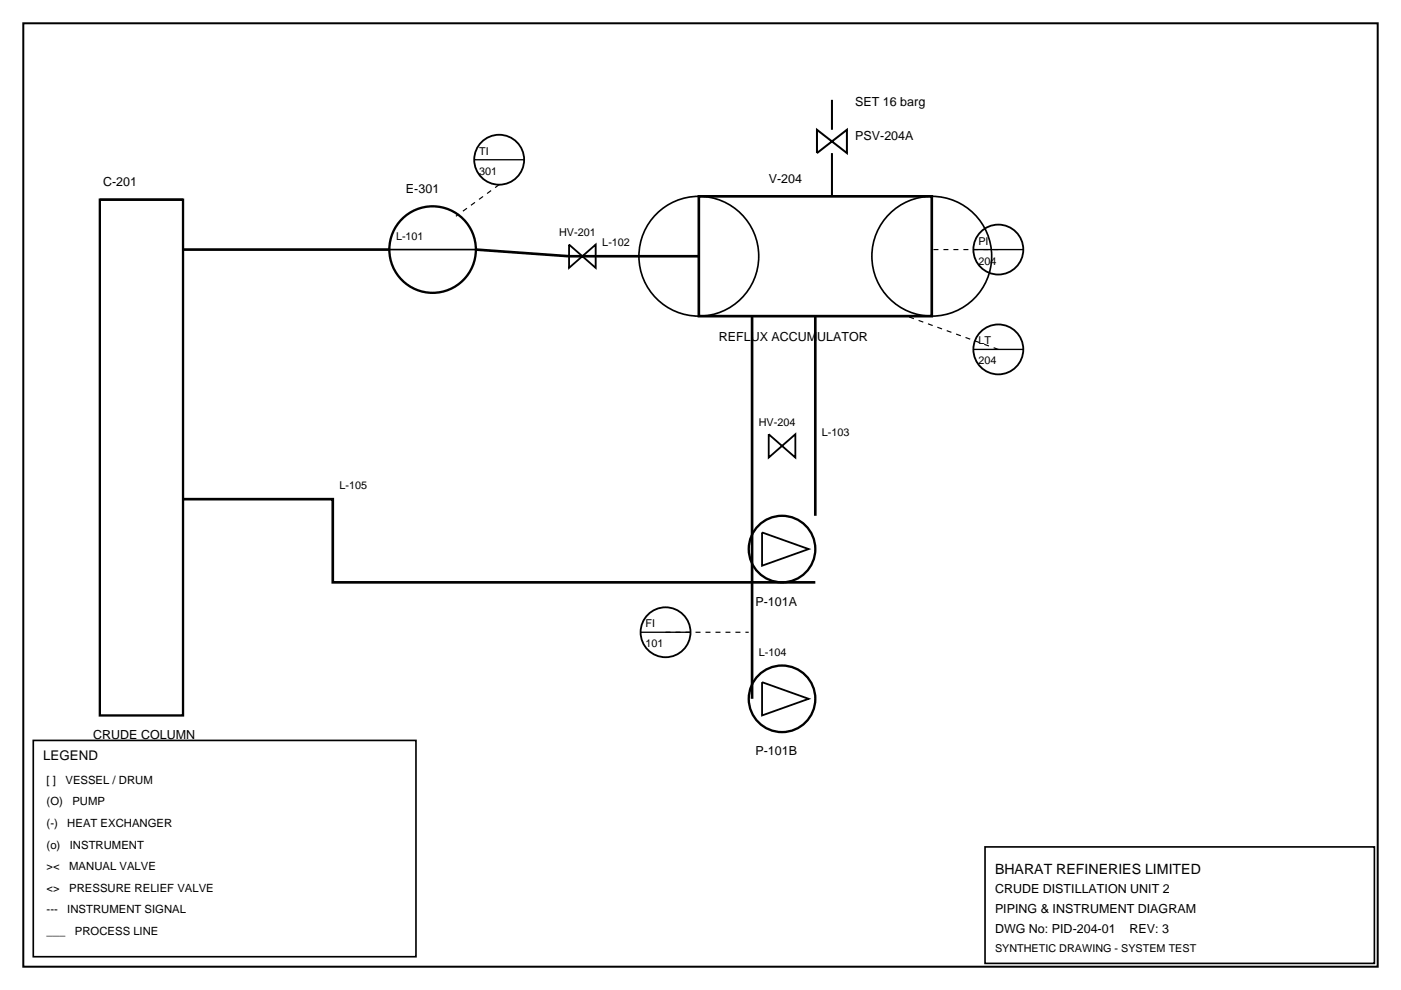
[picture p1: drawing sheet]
<svg xmlns="http://www.w3.org/2000/svg" width="297mm" height="210mm" viewBox="0 0 297 210" stroke-linecap="round" stroke-linejoin="round" font-family="sans-serif">
<defs><g id="words">
<text font-size="3" x="211" y="185.2">BHARAT REFINERIES LIMITED</text>
<text font-size="2.8" x="9.2" y="161.2">LEGEND</text>
<g font-size="2.6">
<text x="181.3" y="22.6">SET 16 barg</text>
<text x="181.3" y="29.6">PSV-204A</text>
<text x="21.9" y="39.5">C-201</text>
<text x="86.1" y="40.9">E-301</text>
<text x="163" y="38.8">V-204</text>
<text x="152.4" y="72.3">REFLUX ACCUMULATOR</text>
<text x="160.2" y="128.4">P-101A</text>
<text x="19.8" y="156.6">CRUDE COLUMN</text>
<text x="160.2" y="160.2">P-101B</text>
<text x="211" y="189.4">CRUDE DISTILLATION UNIT 2</text>
<text x="211" y="193.7">PIPING &amp; INSTRUMENT DIAGRAM</text>
<text x="211" y="197.9">DWG No: PID-204-01</text>
<text x="239.5" y="197.9">REV: 3</text>
</g>
<g font-size="2.4">
<text x="9.9" y="166.2">[ ]</text>
<text x="13.9" y="166.2">VESSEL / DRUM</text>
<text x="9.9" y="170.7">(O)</text>
<text x="15.3" y="170.7">PUMP</text>
<text x="9.9" y="175.3">(-)</text>
<text x="9.9" y="179.9">(o)</text>
<text x="14.3" y="175.3">HEAT EXCHANGER</text>
<text x="14.8" y="179.9">INSTRUMENT</text>
<text x="9.9" y="184.5">&gt;&lt;</text>
<text x="14.7" y="184.5">MANUAL VALVE</text>
<text x="9.9" y="189.1">&lt;&gt;</text>
<text x="14.7" y="189.1">PRESSURE RELIEF VALVE</text>
<text x="9.9" y="193.7">---</text>
<text x="14.3" y="193.7">INSTRUMENT SIGNAL</text>
<text x="9.9" y="198.3">___</text>
<text x="15.9" y="198.3">PROCESS LINE</text>
</g>
<g font-size="2.3">
<text x="101.6" y="32.8">TI</text>
<text x="101.6" y="37">301</text>
<text x="84" y="50.8">L-101</text>
<text x="118.5" y="50.1">HV-201</text>
<text x="127.7" y="52.2">L-102</text>
<text x="207.4" y="51.9">PI</text>
<text x="207.4" y="56.1">204</text>
<text x="207.4" y="73">LT</text>
<text x="207.4" y="77.3">204</text>
<text x="160.9" y="90.3">HV-204</text>
<text x="174.3" y="92.4">L-103</text>
<text x="72" y="103.7">L-105</text>
<text x="136.9" y="133">FI</text>
<text x="136.9" y="137.2">101</text>
<text x="160.9" y="139">L-104</text>
<text x="211" y="201.8">SYNTHETIC DRAWING - SYSTEM TEST</text>
</g>
</g></defs>
<path d="M4.9 4.9h287.2v200.1h-287.2zM173.2 27.5v5l6.4-5v5zM176.4 21.2v6.3M176.4 32.5v9.1" fill="none" stroke="#000" stroke-width=".42"/>
<g fill="none" stroke="#000" stroke-width=".35">
<path d="M82.5 52.9h18.4M7.1 157h81.1v45.8h-81.1zM208.8 179.6h82.6v24.7h-82.6z"/>
<circle cx="148.2" cy="54.3" r="12.7"/>
<circle cx="197.6" cy="54.3" r="12.7"/>
</g>
<g fill="none" stroke="#000" stroke-width=".49">
<path d="M21.2 42.3h17.6v109.4h-17.6zM21.2 42.3h17.6"/>
<circle cx="91.7" cy="52.9" r="9.2"/>
<circle cx="165.8" cy="116.4" r="7.1"/>
<circle cx="165.8" cy="148.2" r="7.1"/>
</g>
<path d="M38.8 52.9h43.7M100.9 52.9l19.7 1.4h27.6M148.2 41.6h49.4v25.4h-49.4zM159.5 67v81.2M172.9 67v42.4M38.8 105.8h31.8v17.7h102.3" fill="none" stroke="#000" stroke-width=".56"/>
<g fill="none" stroke="#000" stroke-width=".39">
<path d="M120.6 51.9l5.7 4.9v-4.9l-5.7 4.9zM163 92.1l5.6 4.9v-4.9l-5.6 4.9zM161.6 112.9l9.8 3.5-9.8 3.5zM161.6 144.6l9.8 3.6-9.8 3.5z"/>
<circle cx="105.8" cy="33.9" r="5.3"/>
<circle cx="211.7" cy="52.9" r="5.3"/>
<circle cx="211.7" cy="74.1" r="5.3"/>
<circle cx="141.1" cy="134.1" r="5.3"/>
</g>
<path d="M100.5 33.9h10.6M206.4 52.9h10.6M206.4 74.1h10.6M135.8 134.1h10.6" fill="none" stroke="#000" stroke-width=".28"/>
<path d="M105.8 39.2l-9.1 6.7M211.7 52.9h-14.1M211.7 74.1l-19.4-7.1M141.1 134.1h17.6" fill="none" stroke="#000" stroke-width=".25" stroke-dasharray="1.1 1.1" stroke-linecap="butt"/>
<use href="#words"/>
</svg>
